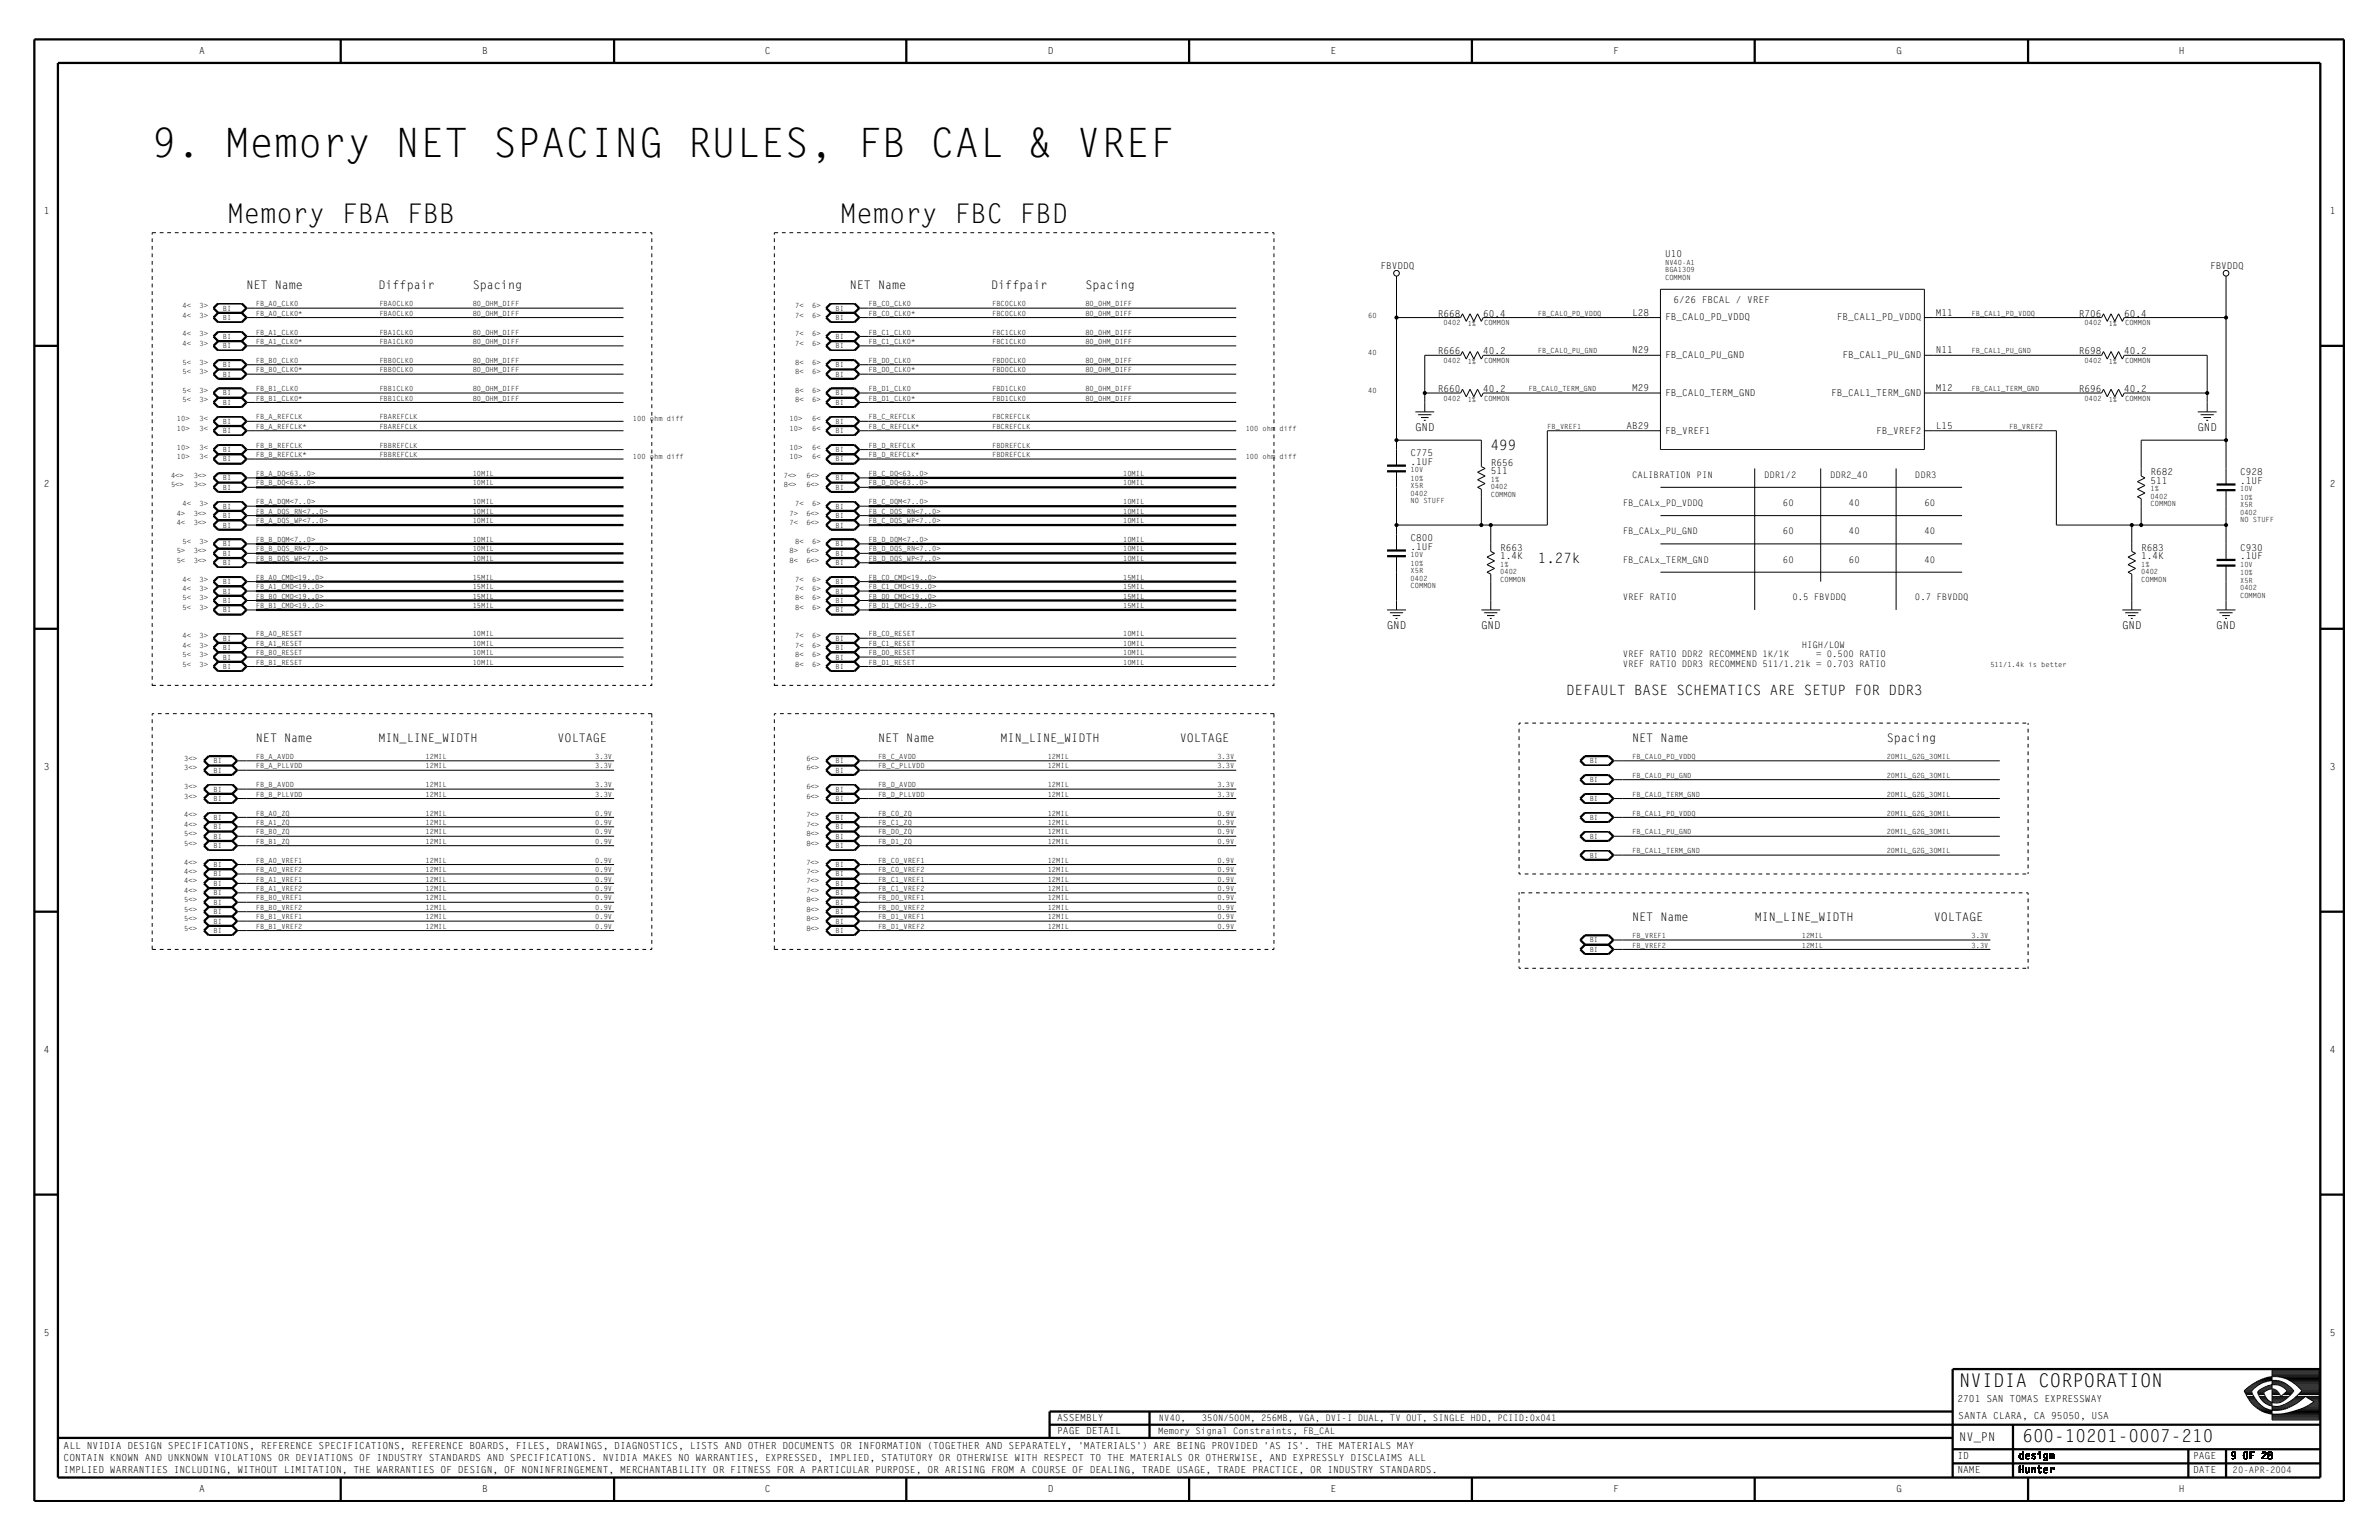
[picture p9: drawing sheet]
<svg xmlns="http://www.w3.org/2000/svg" width="432mm" height="279mm" viewBox="0 0 432 279" stroke-linecap="round" stroke-linejoin="round" font-family="sans-serif">
<defs><g id="words">
<text font-size="7.4" x="27.6" y="28.5">9. Memory NET SPACING RULES, FB CAL &amp; VREF</text>
<g font-size="4.9">
<text x="41.3" y="40.5">Memory FBA FBB</text>
<text x="152.5" y="40.5">Memory FBC FBD</text>
</g>
<text font-size="3.4" x="355.6" y="251.6">NVIDIA CORPORATION</text>
<text font-size="3.2" x="367.1" y="261.6">600-10201-0007-210</text>
<g font-size="2.6">
<text x="270.6" y="81.6">499</text>
<text x="279.1" y="102.1">1.27k</text>
<text x="284.3" y="126.1">DEFAULT BASE SCHEMATICS ARE SETUP FOR DDR3</text>
</g>
<text font-size="2.2" x="355.6" y="261.4">NV_PN</text>
<g font-size="2.1">
<text x="44.7" y="52.5">NET Name</text>
<text x="68.7" y="52.5">Diffpair</text>
<text x="85.8" y="52.5">Spacing</text>
<text x="154.2" y="52.5">NET Name</text>
<text x="179.9" y="52.5">Diffpair</text>
<text x="197" y="52.5">Spacing</text>
<text x="46.4" y="134.6">NET Name</text>
<text x="68.7" y="134.6">MIN_LINE_WIDTH</text>
<text x="101.2" y="134.6">VOLTAGE</text>
<text x="159.4" y="134.6">NET Name</text>
<text x="181.6" y="134.6">MIN_LINE_WIDTH</text>
<text x="214.1" y="134.6">VOLTAGE</text>
<text x="296.2" y="134.6">NET Name</text>
<text x="342.4" y="134.6">Spacing</text>
<text x="296.2" y="167.1">NET Name</text>
<text x="318.5" y="167.1">MIN_LINE_WIDTH</text>
<text x="351" y="167.1">VOLTAGE</text>
</g>
<g font-size="2">
<text x="256.8" y="78.1">GND</text>
<text x="398.8" y="78.1">GND</text>
<text x="251.7" y="114.1">GND</text>
<text x="268.8" y="114.1">GND</text>
<text x="385.2" y="114.1">GND</text>
<text x="402.3" y="114.1">GND</text>
</g>
<g font-size="1.8">
<text x="36.2" y="9.7">A</text>
<text x="87.5" y="9.7">B</text>
<text x="138.8" y="9.7">C</text>
<text x="190.2" y="9.7">D</text>
<text x="241.5" y="9.7">E</text>
<text x="292.8" y="9.7">F</text>
<text x="344.2" y="9.7">G</text>
<text x="395.5" y="9.7">H</text>
<text x="7.9" y="38.8">1</text>
<text x="422.9" y="38.8">1</text>
<text x="7.9" y="88.4">2</text>
<text x="422.9" y="88.4">2</text>
<text x="7.9" y="139.7">3</text>
<text x="422.9" y="139.7">3</text>
<text x="7.9" y="191.1">4</text>
<text x="422.9" y="191.1">4</text>
<text x="7.9" y="242.4">5</text>
<text x="422.9" y="242.4">5</text>
<text x="191.9" y="257.8">ASSEMBLY</text>
<text x="355.3" y="254.4">2701 SAN TOMAS EXPRESSWAY</text>
<text x="355.4" y="257.5">SANTA CLARA, CA 95050, USA</text>
<text x="11.5" y="262.9">ALL NVIDIA DESIGN SPECIFICATIONS, REFERENCE SPECIFICATIONS, REFERENCE BOARDS, FILES, DRAWINGS, DIAGNOSTICS, LISTS AND OTHER DOCUMENTS OR INFORMATION (TOGETHER AND SEPARATELY, 'MATERIALS') ARE BEING PROVIDED 'AS IS'. THE MATERIALS MAY</text>
<text x="191.9" y="260.2">PAGE DETAIL</text>
<text x="11.5" y="265">CONTAIN KNOWN AND UNKNOWN VIOLATIONS OR DEVIATIONS OF INDUSTRY STANDARDS AND SPECIFICATIONS. NVIDIA MAKES NO WARRANTIES, EXPRESSED, IMPLIED, STATUTORY OR OTHERWISE WITH RESPECT TO THE MATERIALS OR OTHERWISE, AND EXPRESSLY DISCLAIMS ALL</text>
<text x="11.5" y="267.2">IMPLIED WARRANTIES INCLUDING, WITHOUT LIMITATION, THE WARRANTIES OF DESIGN, OF NONINFRINGEMENT, MERCHANTABILITY OR FITNESS FOR A PARTICULAR PURPOSE, OR ARISING FROM A COURSE OF DEALING, TRADE USAGE, TRADE PRACTICE, OR INDUSTRY STANDARDS.</text>
<text x="355.3" y="264.6">ID</text>
<text x="355.3" y="267.2">NAME</text>
<text x="366.4" y="267.2">Hunter</text>
<text x="366.4" y="264.6">design</text>
<text x="398" y="264.6">PAGE</text>
<text x="398" y="267.2">DATE</text>
<text x="404.9" y="264.6">9 OF 28</text>
<text x="36.2" y="270.6">A</text>
<text x="87.5" y="270.6">B</text>
<text x="138.8" y="270.6">C</text>
<text x="190.2" y="270.6">D</text>
<text x="241.5" y="270.6">E</text>
<text x="292.8" y="270.6">F</text>
<text x="344.2" y="270.6">G</text>
<text x="395.5" y="270.6">H</text>
</g>
<g font-size="1.7">
<text x="302.2" y="46.7">U10</text>
<text x="250.6" y="48.9">FBVDDQ</text>
<text x="401.1" y="48.9">FBVDDQ</text>
<text x="261" y="57.4">R668</text>
<text x="269.2" y="57.4">60.4</text>
<text x="296.2" y="57.3">L28</text>
<text x="302.2" y="58.1">FB_CAL0_PD_VDDQ</text>
<text x="303.8" y="55.1">6/26 FBCAL / VREF</text>
<text x="333.4" y="58.1">FB_CAL1_PD_VDDQ</text>
<text x="351.3" y="57.3">M11</text>
<text x="377.3" y="57.4">R706</text>
<text x="385.6" y="57.4">60.4</text>
<text x="261" y="64.3">R666</text>
<text x="269.2" y="64.3">40.2</text>
<text x="296.2" y="64.1">N29</text>
<text x="302.2" y="65">FB_CAL0_PU_GND</text>
<text x="334.4" y="65">FB_CAL1_PU_GND</text>
<text x="351.3" y="64.1">N11</text>
<text x="377.3" y="64.3">R698</text>
<text x="385.6" y="64.3">40.2</text>
<text x="261" y="71.1">R660</text>
<text x="269.2" y="71.1">40.2</text>
<text x="296.2" y="71">M29</text>
<text x="302.2" y="71.8">FB_CAL0_TERM_GND</text>
<text x="332.3" y="71.8">FB_CAL1_TERM_GND</text>
<text x="351.3" y="71">M12</text>
<text x="377.3" y="71.1">R696</text>
<text x="385.6" y="71.1">40.2</text>
<text x="295.2" y="77.8">AB29</text>
<text x="351.3" y="77.8">L15</text>
<text x="256" y="82.8">C775</text>
<text x="302.2" y="78.7">FB_VREF1</text>
<text x="340.6" y="78.7">FB_VREF2</text>
<text x="256" y="84.3">.1UF</text>
<text x="270.6" y="86">511</text>
<text x="270.6" y="84.5">R656</text>
<text x="390.3" y="86.2">R682</text>
<text x="390.3" y="87.7">511</text>
<text x="406.6" y="87.7">.1UF</text>
<text x="406.6" y="86.2">C928</text>
<text x="256" y="98.2">C800</text>
<text x="256" y="99.7">.1UF</text>
<text x="272.3" y="101.4">1.4K</text>
<text x="272.3" y="99.9">R663</text>
<text x="388.6" y="99.9">R683</text>
<text x="388.6" y="101.4">1.4K</text>
<text x="406.6" y="99.9">C930</text>
<text x="406.6" y="101.4">.1UF</text>
</g>
<g font-size="1.6">
<text x="296.2" y="86.7">CALIBRATION PIN</text>
<text x="320.2" y="86.7">DDR1/2</text>
<text x="332.2" y="86.7">DDR2_40</text>
<text x="347.6" y="86.7">DDR3</text>
<text x="294.5" y="91.8">FB_CALx_PD_VDDQ</text>
<text x="323.6" y="91.8">60</text>
<text x="335.6" y="91.8">40</text>
<text x="349.3" y="91.8">60</text>
<text x="294.5" y="97">FB_CALx_PU_GND</text>
<text x="323.6" y="97">60</text>
<text x="335.6" y="97">40</text>
<text x="349.3" y="97">40</text>
<text x="294.5" y="102.1">FB_CALx_TERM_GND</text>
<text x="323.6" y="102.1">60</text>
<text x="335.6" y="102.1">60</text>
<text x="349.3" y="102.1">40</text>
<text x="294.5" y="108.9">VREF RATIO</text>
<text x="325.3" y="108.9">0.5 FBVDDQ</text>
<text x="347.6" y="108.9">0.7 FBVDDQ</text>
<text x="294.5" y="119.2">VREF RATIO DDR2 RECOMMEND 1K/1K</text>
<text x="327" y="117.5">HIGH/LOW</text>
<text x="329.6" y="119.2">= 0.500 RATIO</text>
<text x="294.5" y="120.9">VREF RATIO DDR3 RECOMMEND 511/1.21k = 0.703 RATIO</text>
<text x="210.4" y="257.8">NV40,</text>
<text x="218.2" y="257.8">350N/500M, 256MB, VGA, DVI-I DUAL, TV OUT, SINGLE HDD, PCIID:0x041</text>
<text x="210.2" y="260.2">Memory Signal Constraints, FB_CAL</text>
<text x="405.2" y="267.2">20-APR-2004</text>
</g>
<g font-size="1.3">
<text x="302.2" y="50.8">COMMON</text>
<text x="302.2" y="48">NV40-A1</text>
<text x="302.2" y="49.4">BGA1309</text>
<text x="33.1" y="55.9">4&lt;</text>
<text x="33.1" y="57.6">4&lt;</text>
<text x="36.2" y="55.9">3&gt;</text>
<text x="36.2" y="57.6">3&gt;</text>
<text x="40.5" y="56.4">BI</text>
<text x="40.5" y="58.1">BI</text>
<text x="46.4" y="55.6">FB_A0_CLK0</text>
<text x="46.4" y="57.3">FB_A0_CLK0*</text>
<text x="68.9" y="55.6">FBA0CLK0</text>
<text x="68.9" y="57.3">FBA0CLK0</text>
<text x="85.8" y="55.6">80_OHM_DIFF</text>
<text x="85.8" y="57.3">80_OHM_DIFF</text>
<text x="144.3" y="55.9">7&lt;</text>
<text x="144.3" y="57.6">7&lt;</text>
<text x="147.4" y="55.9">6&gt;</text>
<text x="147.4" y="57.6">6&gt;</text>
<text x="151.7" y="56.4">BI</text>
<text x="151.7" y="58.1">BI</text>
<text x="157.7" y="55.6">FB_C0_CLK0</text>
<text x="157.7" y="57.3">FB_C0_CLK0*</text>
<text x="180.1" y="55.6">FBC0CLK0</text>
<text x="180.1" y="57.3">FBC0CLK0</text>
<text x="197" y="57.3">80_OHM_DIFF</text>
<text x="197" y="55.6">80_OHM_DIFF</text>
<text x="248.3" y="57.6">60</text>
<text x="262" y="59">0402</text>
<text x="266.4" y="59.2">1%</text>
<text x="269.4" y="59">COMMON</text>
<text x="279.1" y="57.3">FB_CAL0_PD_VDDQ</text>
<text x="357.8" y="57.3">FB_CAL1_PD_VDDQ</text>
<text x="378.4" y="59">0402</text>
<text x="382.7" y="59.2">1%</text>
<text x="385.7" y="59">COMMON</text>
<text x="33.1" y="61">4&lt;</text>
<text x="33.1" y="62.8">4&lt;</text>
<text x="36.2" y="61">3&gt;</text>
<text x="36.2" y="62.8">3&gt;</text>
<text x="40.5" y="63.2">BI</text>
<text x="40.5" y="61.5">BI</text>
<text x="46.4" y="65.8">FB_B0_CLK0</text>
<text x="46.4" y="60.7">FB_A1_CLK0</text>
<text x="46.4" y="62.4">FB_A1_CLK0*</text>
<text x="68.9" y="65.8">FBB0CLK0</text>
<text x="68.9" y="60.7">FBA1CLK0</text>
<text x="68.9" y="62.4">FBA1CLK0</text>
<text x="85.8" y="60.7">80_OHM_DIFF</text>
<text x="85.8" y="62.4">80_OHM_DIFF</text>
<text x="85.8" y="65.8">80_OHM_DIFF</text>
<text x="144.3" y="61">7&lt;</text>
<text x="144.3" y="62.8">7&lt;</text>
<text x="147.4" y="61">6&gt;</text>
<text x="147.4" y="62.8">6&gt;</text>
<text x="151.7" y="61.5">BI</text>
<text x="151.7" y="63.2">BI</text>
<text x="157.7" y="60.7">FB_C1_CLK0</text>
<text x="157.7" y="62.4">FB_C1_CLK0*</text>
<text x="157.7" y="65.8">FB_D0_CLK0</text>
<text x="180.1" y="60.7">FBC1CLK0</text>
<text x="180.1" y="65.8">FBD0CLK0</text>
<text x="180.1" y="62.4">FBC1CLK0</text>
<text x="197" y="65.8">80_OHM_DIFF</text>
<text x="197" y="62.4">80_OHM_DIFF</text>
<text x="197" y="60.7">80_OHM_DIFF</text>
<text x="248.3" y="64.5">40</text>
<text x="262" y="65.8">0402</text>
<text x="269.4" y="65.8">COMMON</text>
<text x="279.1" y="64.1">FB_CAL0_PU_GND</text>
<text x="357.8" y="64.1">FB_CAL1_PU_GND</text>
<text x="378.4" y="65.8">0402</text>
<text x="385.7" y="65.8">COMMON</text>
<text x="33.1" y="66.2">5&lt;</text>
<text x="33.1" y="67.9">5&lt;</text>
<text x="33.1" y="71.3">5&lt;</text>
<text x="36.2" y="66.2">3&gt;</text>
<text x="36.2" y="67.9">3&gt;</text>
<text x="36.2" y="71.3">3&gt;</text>
<text x="40.5" y="66.6">BI</text>
<text x="40.5" y="71.8">BI</text>
<text x="40.5" y="68.3">BI</text>
<text x="46.4" y="67.5">FB_B0_CLK0*</text>
<text x="46.4" y="71">FB_B1_CLK0</text>
<text x="68.9" y="71">FBB1CLK0</text>
<text x="68.9" y="67.5">FBB0CLK0</text>
<text x="85.8" y="67.5">80_OHM_DIFF</text>
<text x="85.8" y="71">80_OHM_DIFF</text>
<text x="144.3" y="66.2">8&lt;</text>
<text x="144.3" y="67.9">8&lt;</text>
<text x="144.3" y="71.3">8&lt;</text>
<text x="147.4" y="66.2">6&gt;</text>
<text x="147.4" y="67.9">6&gt;</text>
<text x="147.4" y="71.3">6&gt;</text>
<text x="151.7" y="66.6">BI</text>
<text x="151.7" y="68.3">BI</text>
<text x="151.7" y="71.8">BI</text>
<text x="157.7" y="67.5">FB_D0_CLK0*</text>
<text x="157.7" y="71">FB_D1_CLK0</text>
<text x="180.1" y="67.5">FBD0CLK0</text>
<text x="180.1" y="71">FBD1CLK0</text>
<text x="197" y="71">80_OHM_DIFF</text>
<text x="197" y="67.5">80_OHM_DIFF</text>
<text x="248.3" y="71.3">40</text>
<text x="266.4" y="66.1">1%</text>
<text x="277.4" y="71">FB_CAL0_TERM_GND</text>
<text x="357.8" y="71">FB_CAL1_TERM_GND</text>
<text x="382.7" y="66.1">1%</text>
<text x="32.1" y="76.4">10&gt;</text>
<text x="33.1" y="73">5&lt;</text>
<text x="36.2" y="73">3&gt;</text>
<text x="36.2" y="76.4">3&lt;</text>
<text x="40.5" y="73.5">BI</text>
<text x="40.5" y="76.9">BI</text>
<text x="46.4" y="72.7">FB_B1_CLK0*</text>
<text x="46.4" y="76.1">FB_A_REFCLK</text>
<text x="46.4" y="77.8">FB_A_REFCLK*</text>
<text x="68.9" y="72.7">FBB1CLK0</text>
<text x="68.9" y="77.8">FBAREFCLK</text>
<text x="68.9" y="76.1">FBAREFCLK</text>
<text x="85.8" y="72.7">80_OHM_DIFF</text>
<text x="114.9" y="76.4">100 ohm diff</text>
<text x="143.3" y="76.4">10&gt;</text>
<text x="144.3" y="73">8&lt;</text>
<text x="147.4" y="73">6&gt;</text>
<text x="147.4" y="76.4">6&lt;</text>
<text x="151.7" y="73.5">BI</text>
<text x="151.7" y="76.9">BI</text>
<text x="157.7" y="77.8">FB_C_REFCLK*</text>
<text x="157.7" y="72.7">FB_D1_CLK0*</text>
<text x="157.7" y="76.1">FB_C_REFCLK</text>
<text x="180.1" y="72.7">FBD1CLK0</text>
<text x="180.1" y="76.1">FBCREFCLK</text>
<text x="180.1" y="77.8">FBCREFCLK</text>
<text x="197" y="72.7">80_OHM_DIFF</text>
<text x="262" y="72.7">0402</text>
<text x="266.4" y="72.9">1%</text>
<text x="269.4" y="72.7">COMMON</text>
<text x="280.8" y="77.8">FB_VREF1</text>
<text x="364.7" y="77.8">FB_VREF2</text>
<text x="378.4" y="72.7">0402</text>
<text x="382.7" y="72.9">1%</text>
<text x="385.7" y="72.7">COMMON</text>
<text x="32.1" y="83.3">10&gt;</text>
<text x="32.1" y="78.1">10&gt;</text>
<text x="32.1" y="81.6">10&gt;</text>
<text x="36.2" y="83.3">3&lt;</text>
<text x="36.2" y="78.1">3&lt;</text>
<text x="36.2" y="81.6">3&lt;</text>
<text x="40.5" y="78.6">BI</text>
<text x="40.5" y="82">BI</text>
<text x="40.5" y="83.7">BI</text>
<text x="46.4" y="82.9">FB_B_REFCLK*</text>
<text x="46.4" y="81.2">FB_B_REFCLK</text>
<text x="68.9" y="82.9">FBBREFCLK</text>
<text x="68.9" y="81.2">FBBREFCLK</text>
<text x="114.9" y="83.3">100 ohm diff</text>
<text x="143.3" y="78.1">10&gt;</text>
<text x="143.3" y="83.3">10&gt;</text>
<text x="143.3" y="81.6">10&gt;</text>
<text x="147.4" y="78.1">6&lt;</text>
<text x="147.4" y="83.3">6&lt;</text>
<text x="147.4" y="81.6">6&lt;</text>
<text x="151.7" y="78.6">BI</text>
<text x="151.7" y="82">BI</text>
<text x="151.7" y="83.7">BI</text>
<text x="157.7" y="82.9">FB_D_REFCLK*</text>
<text x="157.7" y="81.2">FB_D_REFCLK</text>
<text x="180.1" y="81.2">FBDREFCLK</text>
<text x="180.1" y="82.9">FBDREFCLK</text>
<text x="226.1" y="78.1">100 ohm diff</text>
<text x="226.1" y="83.3">100 ohm diff</text>
<text x="31" y="88.4">5&lt;&gt;</text>
<text x="31" y="86.7">4&lt;&gt;</text>
<text x="35.2" y="88.4">3&lt;&gt;</text>
<text x="35.2" y="86.7">3&lt;&gt;</text>
<text x="40.5" y="87.1">BI</text>
<text x="40.5" y="88.9">BI</text>
<text x="46.4" y="88.1">FB_B_DQ&lt;63..0&gt;</text>
<text x="46.4" y="86.4">FB_A_DQ&lt;63..0&gt;</text>
<text x="85.8" y="88.1">10MIL</text>
<text x="85.8" y="86.4">10MIL</text>
<text x="142.3" y="86.7">7&lt;&gt;</text>
<text x="142.3" y="88.4">8&lt;&gt;</text>
<text x="146.4" y="86.7">6&lt;&gt;</text>
<text x="146.4" y="88.4">6&lt;&gt;</text>
<text x="151.7" y="87.1">BI</text>
<text x="151.7" y="88.9">BI</text>
<text x="157.7" y="86.4">FB_C_DQ&lt;63..0&gt;</text>
<text x="157.7" y="88.1">FB_D_DQ&lt;63..0&gt;</text>
<text x="203.9" y="86.4">10MIL</text>
<text x="203.9" y="88.1">10MIL</text>
<text x="256" y="85.7">10V</text>
<text x="256" y="87.2">10%</text>
<text x="256" y="88.6">X5R</text>
<text x="256" y="90">0402</text>
<text x="270.6" y="87.4">1%</text>
<text x="270.6" y="88.8">0402</text>
<text x="390.3" y="89.1">1%</text>
<text x="406.6" y="89.1">10V</text>
<text x="32.1" y="95.3">4&lt;</text>
<text x="32.1" y="93.5">4&gt;</text>
<text x="33.1" y="91.8">4&lt;</text>
<text x="35.2" y="95.3">3&lt;&gt;</text>
<text x="35.2" y="93.5">3&lt;&gt;</text>
<text x="36.2" y="91.8">3&gt;</text>
<text x="40.5" y="92.3">BI</text>
<text x="40.5" y="94">BI</text>
<text x="40.5" y="95.7">BI</text>
<text x="46.4" y="91.5">FB_A_DQM&lt;7..0&gt;</text>
<text x="46.4" y="93.2">FB_A_DQS_RN&lt;7..0&gt;</text>
<text x="46.4" y="94.9">FB_A_DQS_WP&lt;7..0&gt;</text>
<text x="85.8" y="91.5">10MIL</text>
<text x="85.8" y="93.2">10MIL</text>
<text x="85.8" y="94.9">10MIL</text>
<text x="143.3" y="93.5">7&gt;</text>
<text x="143.3" y="95.3">7&lt;</text>
<text x="144.3" y="91.8">7&lt;</text>
<text x="146.4" y="93.5">6&lt;&gt;</text>
<text x="146.4" y="95.3">6&lt;&gt;</text>
<text x="147.4" y="91.8">6&gt;</text>
<text x="151.7" y="92.3">BI</text>
<text x="151.7" y="94">BI</text>
<text x="151.7" y="95.7">BI</text>
<text x="157.7" y="91.5">FB_C_DQM&lt;7..0&gt;</text>
<text x="157.7" y="93.2">FB_C_DQS_RN&lt;7..0&gt;</text>
<text x="157.7" y="94.9">FB_C_DQS_WP&lt;7..0&gt;</text>
<text x="203.9" y="91.5">10MIL</text>
<text x="203.9" y="93.2">10MIL</text>
<text x="203.9" y="94.9">10MIL</text>
<text x="256" y="91.3">NO STUFF</text>
<text x="270.6" y="90.1">COMMON</text>
<text x="390.3" y="91.8">COMMON</text>
<text x="390.3" y="90.5">0402</text>
<text x="406.6" y="92">X5R</text>
<text x="406.6" y="90.6">10%</text>
<text x="406.6" y="93.4">0402</text>
<text x="406.6" y="94.7">NO STUFF</text>
<text x="32.1" y="100.4">5&gt;</text>
<text x="33.1" y="98.7">5&lt;</text>
<text x="35.2" y="100.4">3&lt;&gt;</text>
<text x="36.2" y="98.7">3&gt;</text>
<text x="40.5" y="99.1">BI</text>
<text x="40.5" y="100.8">BI</text>
<text x="46.4" y="101.8">FB_B_DQS_WP&lt;7..0&gt;</text>
<text x="46.4" y="100">FB_B_DQS_RN&lt;7..0&gt;</text>
<text x="46.4" y="98.3">FB_B_DQM&lt;7..0&gt;</text>
<text x="85.8" y="101.8">10MIL</text>
<text x="85.8" y="98.3">10MIL</text>
<text x="85.8" y="100">10MIL</text>
<text x="143.3" y="100.4">8&gt;</text>
<text x="144.3" y="98.7">8&lt;</text>
<text x="146.4" y="100.4">6&lt;&gt;</text>
<text x="147.4" y="98.7">6&gt;</text>
<text x="151.7" y="100.8">BI</text>
<text x="151.7" y="99.1">BI</text>
<text x="157.7" y="101.8">FB_D_DQS_WP&lt;7..0&gt;</text>
<text x="157.7" y="100">FB_D_DQS_RN&lt;7..0&gt;</text>
<text x="157.7" y="98.3">FB_D_DQM&lt;7..0&gt;</text>
<text x="203.9" y="98.3">10MIL</text>
<text x="203.9" y="101.8">10MIL</text>
<text x="203.9" y="100">10MIL</text>
<text x="256" y="101.1">10V</text>
<text x="32.1" y="102.1">5&lt;</text>
<text x="33.1" y="107.2">4&lt;</text>
<text x="33.1" y="105.5">4&lt;</text>
<text x="35.2" y="102.1">3&lt;&gt;</text>
<text x="36.2" y="107.2">3&gt;</text>
<text x="36.2" y="105.5">3&gt;</text>
<text x="40.5" y="102.5">BI</text>
<text x="40.5" y="106">BI</text>
<text x="40.5" y="107.7">BI</text>
<text x="46.4" y="106.9">FB_A1_CMD&lt;19..0&gt;</text>
<text x="46.4" y="105.2">FB_A0_CMD&lt;19..0&gt;</text>
<text x="85.8" y="105.2">15MIL</text>
<text x="85.8" y="106.9">15MIL</text>
<text x="143.3" y="102.1">8&lt;</text>
<text x="144.3" y="107.2">7&lt;</text>
<text x="144.3" y="105.5">7&lt;</text>
<text x="146.4" y="102.1">6&lt;&gt;</text>
<text x="147.4" y="107.2">6&gt;</text>
<text x="147.4" y="105.5">6&gt;</text>
<text x="151.7" y="107.7">BI</text>
<text x="151.7" y="106">BI</text>
<text x="151.7" y="102.5">BI</text>
<text x="157.7" y="106.9">FB_C1_CMD&lt;19..0&gt;</text>
<text x="157.7" y="105.2">FB_C0_CMD&lt;19..0&gt;</text>
<text x="203.9" y="105.2">15MIL</text>
<text x="203.9" y="106.9">15MIL</text>
<text x="256" y="104">X5R</text>
<text x="256" y="102.6">10%</text>
<text x="256" y="105.4">0402</text>
<text x="256" y="106.7">COMMON</text>
<text x="272.3" y="102.8">1%</text>
<text x="272.3" y="104.2">0402</text>
<text x="272.3" y="105.5">COMMON</text>
<text x="388.6" y="105.5">COMMON</text>
<text x="388.6" y="104.2">0402</text>
<text x="388.6" y="102.8">1%</text>
<text x="406.6" y="104.3">10%</text>
<text x="406.6" y="105.7">X5R</text>
<text x="406.6" y="102.8">10V</text>
<text x="406.6" y="107.1">0402</text>
<text x="33.1" y="108.9">5&lt;</text>
<text x="33.1" y="110.7">5&lt;</text>
<text x="36.2" y="108.9">3&gt;</text>
<text x="36.2" y="110.7">3&gt;</text>
<text x="40.5" y="109.4">BI</text>
<text x="40.5" y="111.1">BI</text>
<text x="46.4" y="108.6">FB_B0_CMD&lt;19..0&gt;</text>
<text x="46.4" y="110.3">FB_B1_CMD&lt;19..0&gt;</text>
<text x="85.8" y="110.3">15MIL</text>
<text x="85.8" y="108.6">15MIL</text>
<text x="144.3" y="108.9">8&lt;</text>
<text x="144.3" y="110.7">8&lt;</text>
<text x="147.4" y="108.9">6&gt;</text>
<text x="147.4" y="110.7">6&gt;</text>
<text x="151.7" y="109.4">BI</text>
<text x="151.7" y="111.1">BI</text>
<text x="157.7" y="108.6">FB_D0_CMD&lt;19..0&gt;</text>
<text x="157.7" y="110.3">FB_D1_CMD&lt;19..0&gt;</text>
<text x="203.9" y="108.6">15MIL</text>
<text x="203.9" y="110.3">15MIL</text>
<text x="406.6" y="108.4">COMMON</text>
<text x="33.1" y="115.8">4&lt;</text>
<text x="33.1" y="119.2">5&lt;</text>
<text x="33.1" y="117.5">4&lt;</text>
<text x="36.2" y="115.8">3&gt;</text>
<text x="36.2" y="117.5">3&gt;</text>
<text x="36.2" y="119.2">3&gt;</text>
<text x="40.5" y="117.9">BI</text>
<text x="40.5" y="116.2">BI</text>
<text x="40.5" y="119.7">BI</text>
<text x="46.4" y="118.9">FB_B0_RESET</text>
<text x="46.4" y="117.2">FB_A1_RESET</text>
<text x="46.4" y="115.4">FB_A0_RESET</text>
<text x="85.8" y="117.2">10MIL</text>
<text x="85.8" y="115.4">10MIL</text>
<text x="85.8" y="118.9">10MIL</text>
<text x="144.3" y="115.8">7&lt;</text>
<text x="144.3" y="119.2">8&lt;</text>
<text x="144.3" y="117.5">7&lt;</text>
<text x="147.4" y="115.8">6&gt;</text>
<text x="147.4" y="119.2">6&gt;</text>
<text x="147.4" y="117.5">6&gt;</text>
<text x="151.7" y="116.2">BI</text>
<text x="151.7" y="117.9">BI</text>
<text x="151.7" y="119.7">BI</text>
<text x="157.7" y="115.4">FB_C0_RESET</text>
<text x="157.7" y="118.9">FB_D0_RESET</text>
<text x="157.7" y="117.2">FB_C1_RESET</text>
<text x="203.9" y="115.4">10MIL</text>
<text x="203.9" y="117.2">10MIL</text>
<text x="203.9" y="118.9">10MIL</text>
<text x="33.1" y="120.9">5&lt;</text>
<text x="36.2" y="120.9">3&gt;</text>
<text x="40.5" y="121.4">BI</text>
<text x="46.4" y="120.6">FB_B1_RESET</text>
<text x="85.8" y="120.6">10MIL</text>
<text x="144.3" y="120.9">8&lt;</text>
<text x="147.4" y="120.9">6&gt;</text>
<text x="151.7" y="121.4">BI</text>
<text x="157.7" y="120.6">FB_D1_RESET</text>
<text x="203.9" y="120.6">10MIL</text>
<text x="361.3" y="120.9">511/1.4k is better</text>
<text x="46.4" y="137.7">FB_A_AVDD</text>
<text x="77.2" y="137.7">12MIL</text>
<text x="108" y="137.7">3.3V</text>
<text x="159.4" y="137.7">FB_C_AVDD</text>
<text x="190.2" y="137.7">12MIL</text>
<text x="221" y="137.7">3.3V</text>
<text x="296.2" y="137.7">FB_CAL0_PD_VDDQ</text>
<text x="342.4" y="137.7">20MIL_G2G_30MIL</text>
<text x="33.4" y="139.7">3&lt;&gt;</text>
<text x="33.4" y="143.2">3&lt;&gt;</text>
<text x="33.4" y="138">3&lt;&gt;</text>
<text x="38.7" y="138.5">BI</text>
<text x="38.7" y="140.2">BI</text>
<text x="38.7" y="143.6">BI</text>
<text x="46.4" y="139.4">FB_A_PLLVDD</text>
<text x="46.4" y="142.8">FB_B_AVDD</text>
<text x="77.2" y="139.4">12MIL</text>
<text x="77.2" y="142.8">12MIL</text>
<text x="108" y="139.4">3.3V</text>
<text x="108" y="142.8">3.3V</text>
<text x="146.4" y="138">6&lt;&gt;</text>
<text x="146.4" y="143.2">6&lt;&gt;</text>
<text x="146.4" y="139.7">6&lt;&gt;</text>
<text x="151.7" y="143.6">BI</text>
<text x="151.7" y="138.5">BI</text>
<text x="151.7" y="140.2">BI</text>
<text x="159.4" y="142.8">FB_D_AVDD</text>
<text x="159.4" y="139.4">FB_C_PLLVDD</text>
<text x="190.2" y="139.4">12MIL</text>
<text x="190.2" y="142.8">12MIL</text>
<text x="221" y="142.8">3.3V</text>
<text x="221" y="139.4">3.3V</text>
<text x="288.5" y="138.5">BI</text>
<text x="288.5" y="141.9">BI</text>
<text x="296.2" y="141.1">FB_CAL0_PU_GND</text>
<text x="342.4" y="141.1">20MIL_G2G_30MIL</text>
<text x="33.4" y="148.3">4&lt;&gt;</text>
<text x="33.4" y="144.9">3&lt;&gt;</text>
<text x="38.7" y="145.3">BI</text>
<text x="38.7" y="148.7">BI</text>
<text x="46.4" y="148">FB_A0_ZQ</text>
<text x="46.4" y="149.7">FB_A1_ZQ</text>
<text x="46.4" y="144.5">FB_B_PLLVDD</text>
<text x="77.2" y="144.5">12MIL</text>
<text x="77.2" y="148">12MIL</text>
<text x="77.2" y="149.7">12MIL</text>
<text x="108" y="144.5">3.3V</text>
<text x="108" y="149.7">0.9V</text>
<text x="108" y="148">0.9V</text>
<text x="146.4" y="144.9">6&lt;&gt;</text>
<text x="146.4" y="148.3">7&lt;&gt;</text>
<text x="151.7" y="145.3">BI</text>
<text x="151.7" y="148.7">BI</text>
<text x="159.4" y="144.5">FB_D_PLLVDD</text>
<text x="159.4" y="149.7">FB_C1_ZQ</text>
<text x="159.4" y="148">FB_C0_ZQ</text>
<text x="190.2" y="144.5">12MIL</text>
<text x="190.2" y="148">12MIL</text>
<text x="190.2" y="149.7">12MIL</text>
<text x="221" y="144.5">3.3V</text>
<text x="221" y="148">0.9V</text>
<text x="221" y="149.7">0.9V</text>
<text x="288.5" y="145.3">BI</text>
<text x="288.5" y="148.7">BI</text>
<text x="296.2" y="148">FB_CAL1_PD_VDDQ</text>
<text x="296.2" y="144.5">FB_CAL0_TERM_GND</text>
<text x="342.4" y="148">20MIL_G2G_30MIL</text>
<text x="342.4" y="144.5">20MIL_G2G_30MIL</text>
<text x="33.4" y="153.4">5&lt;&gt;</text>
<text x="33.4" y="151.7">5&lt;&gt;</text>
<text x="33.4" y="150">4&lt;&gt;</text>
<text x="38.7" y="152.2">BI</text>
<text x="38.7" y="150.5">BI</text>
<text x="38.7" y="153.9">BI</text>
<text x="46.4" y="153.1">FB_B1_ZQ</text>
<text x="46.4" y="151.4">FB_B0_ZQ</text>
<text x="77.2" y="153.1">12MIL</text>
<text x="77.2" y="151.4">12MIL</text>
<text x="108" y="151.4">0.9V</text>
<text x="108" y="153.1">0.9V</text>
<text x="146.4" y="153.4">8&lt;&gt;</text>
<text x="146.4" y="151.7">8&lt;&gt;</text>
<text x="146.4" y="150">7&lt;&gt;</text>
<text x="151.7" y="152.2">BI</text>
<text x="151.7" y="150.5">BI</text>
<text x="151.7" y="153.9">BI</text>
<text x="159.4" y="153.1">FB_D1_ZQ</text>
<text x="159.4" y="151.4">FB_D0_ZQ</text>
<text x="190.2" y="153.1">12MIL</text>
<text x="190.2" y="151.4">12MIL</text>
<text x="221" y="153.1">0.9V</text>
<text x="221" y="151.4">0.9V</text>
<text x="288.5" y="155.6">BI</text>
<text x="288.5" y="152.2">BI</text>
<text x="296.2" y="154.8">FB_CAL1_TERM_GND</text>
<text x="296.2" y="151.4">FB_CAL1_PU_GND</text>
<text x="342.4" y="154.8">20MIL_G2G_30MIL</text>
<text x="342.4" y="151.4">20MIL_G2G_30MIL</text>
<text x="33.4" y="162">4&lt;&gt;</text>
<text x="33.4" y="156.9">4&lt;&gt;</text>
<text x="33.4" y="158.6">4&lt;&gt;</text>
<text x="33.4" y="160.3">4&lt;&gt;</text>
<text x="38.7" y="159">BI</text>
<text x="38.7" y="160.7">BI</text>
<text x="38.7" y="157.3">BI</text>
<text x="46.4" y="161.6">FB_A1_VREF2</text>
<text x="46.4" y="156.5">FB_A0_VREF1</text>
<text x="46.4" y="158.2">FB_A0_VREF2</text>
<text x="46.4" y="159.9">FB_A1_VREF1</text>
<text x="77.2" y="156.5">12MIL</text>
<text x="77.2" y="158.2">12MIL</text>
<text x="77.2" y="159.9">12MIL</text>
<text x="77.2" y="161.6">12MIL</text>
<text x="108" y="159.9">0.9V</text>
<text x="108" y="158.2">0.9V</text>
<text x="108" y="161.6">0.9V</text>
<text x="108" y="156.5">0.9V</text>
<text x="146.4" y="158.6">7&lt;&gt;</text>
<text x="146.4" y="162">7&lt;&gt;</text>
<text x="146.4" y="160.3">7&lt;&gt;</text>
<text x="146.4" y="156.9">7&lt;&gt;</text>
<text x="151.7" y="160.7">BI</text>
<text x="151.7" y="159">BI</text>
<text x="151.7" y="157.3">BI</text>
<text x="159.4" y="158.2">FB_C0_VREF2</text>
<text x="159.4" y="161.6">FB_C1_VREF2</text>
<text x="159.4" y="159.9">FB_C1_VREF1</text>
<text x="159.4" y="156.5">FB_C0_VREF1</text>
<text x="190.2" y="156.5">12MIL</text>
<text x="190.2" y="158.2">12MIL</text>
<text x="190.2" y="159.9">12MIL</text>
<text x="190.2" y="161.6">12MIL</text>
<text x="221" y="156.5">0.9V</text>
<text x="221" y="159.9">0.9V</text>
<text x="221" y="161.6">0.9V</text>
<text x="221" y="158.2">0.9V</text>
<text x="33.4" y="165.4">5&lt;&gt;</text>
<text x="33.4" y="167.1">5&lt;&gt;</text>
<text x="33.4" y="163.7">5&lt;&gt;</text>
<text x="38.7" y="162.4">BI</text>
<text x="38.7" y="167.6">BI</text>
<text x="38.7" y="165.9">BI</text>
<text x="38.7" y="164.1">BI</text>
<text x="46.4" y="163.4">FB_B0_VREF1</text>
<text x="46.4" y="165.1">FB_B0_VREF2</text>
<text x="46.4" y="166.8">FB_B1_VREF1</text>
<text x="77.2" y="163.4">12MIL</text>
<text x="77.2" y="165.1">12MIL</text>
<text x="77.2" y="166.8">12MIL</text>
<text x="108" y="163.4">0.9V</text>
<text x="108" y="165.1">0.9V</text>
<text x="108" y="166.8">0.9V</text>
<text x="146.4" y="163.7">8&lt;&gt;</text>
<text x="146.4" y="165.4">8&lt;&gt;</text>
<text x="146.4" y="167.1">8&lt;&gt;</text>
<text x="151.7" y="162.4">BI</text>
<text x="151.7" y="165.9">BI</text>
<text x="151.7" y="167.6">BI</text>
<text x="151.7" y="164.1">BI</text>
<text x="159.4" y="163.4">FB_D0_VREF1</text>
<text x="159.4" y="165.1">FB_D0_VREF2</text>
<text x="159.4" y="166.8">FB_D1_VREF1</text>
<text x="190.2" y="163.4">12MIL</text>
<text x="190.2" y="165.1">12MIL</text>
<text x="190.2" y="166.8">12MIL</text>
<text x="221" y="163.4">0.9V</text>
<text x="221" y="165.1">0.9V</text>
<text x="221" y="166.8">0.9V</text>
<text x="33.4" y="168.8">5&lt;&gt;</text>
<text x="38.7" y="169.3">BI</text>
<text x="46.4" y="168.5">FB_B1_VREF2</text>
<text x="77.2" y="168.5">12MIL</text>
<text x="108" y="168.5">0.9V</text>
<text x="146.4" y="168.8">8&lt;&gt;</text>
<text x="151.7" y="169.3">BI</text>
<text x="159.4" y="168.5">FB_D1_VREF2</text>
<text x="190.2" y="168.5">12MIL</text>
<text x="221" y="168.5">0.9V</text>
<text x="288.5" y="171">BI</text>
<text x="288.5" y="172.7">BI</text>
<text x="296.2" y="170.2">FB_VREF1</text>
<text x="296.2" y="171.9">FB_VREF2</text>
<text x="327" y="170.2">12MIL</text>
<text x="327" y="171.9">12MIL</text>
<text x="357.8" y="170.2">3.3V</text>
<text x="357.8" y="171.9">3.3V</text>
</g>
</g></defs>
<g fill="none" stroke="#000" stroke-width=".18">
<path d="M44.7 55.9h1.7zM44.7 57.6h1.7zM46.4 55.9h66.8zM46.4 57.6h66.8zM155.9 55.9h1.8zM155.9 57.6h1.8zM157.7 57.6h66.7zM157.7 55.9h66.7zM253.5 57.6h10.2zM253.5 50.8v6.8zM253.5 57.6v22.3zM253.5 50.1v.7z"/>
<path d="M263.7 57.6h1.4zM265.4 56.9l-.3 .7zM265.4 56.9l.7 1.4zM266.8 56.9l.7 1.4zM266.8 56.9l-.7 1.4zM268.2 56.9l.7 1.4zM268.2 56.9l-.7 1.4zM269.2 57.6h1.4zM269.2 57.6l-.3 .7zM270.6 57.6h29.1zM299.7 57.6h1.7zM301.4 52.5h47.9z"/>
<path d="M301.4 52.5v29.1zM349.3 57.6h1.7zM349.3 52.5v29.1zM351 57.6h29.1zM380.1 57.6h1.4zM381.8 56.9l-.3 .7zM381.8 56.9l.7 1.4zM383.2 56.9l.6 1.4zM383.2 56.9l-.7 1.4zM384.5 56.9l.7 1.4zM384.5 56.9l-.7 1.4zM385.6 57.6h1.3z"/>
<path d="M385.6 57.6l-.4 .7zM386.9 57.6h17.1zM404 50.1v.7zM404 50.8v6.8zM404 57.6v22.3zM44.7 62.8h1.7zM44.7 61h1.7zM44.7 66.2h1.7zM44.7 71.3h1.7zM44.7 73h1.7zM44.7 67.9h1.7zM44.7 78.1h1.7z"/>
<path d="M44.7 76.4h1.7zM46.4 61h66.8zM46.4 62.8h66.8zM46.4 66.2h66.8zM46.4 67.9h66.8zM46.4 71.3h66.8zM46.4 73h66.8zM46.4 78.1h66.8zM46.4 76.4h66.8zM155.9 61h1.8zM155.9 62.8h1.8zM155.9 66.2h1.8z"/>
<path d="M155.9 67.9h1.8zM155.9 71.3h1.8zM155.9 73h1.8zM155.9 78.1h1.8zM155.9 76.4h1.8zM157.7 62.8h66.7zM157.7 71.3h66.7zM157.7 66.2h66.7zM157.7 61h66.7zM157.7 78.1h66.7zM157.7 76.4h66.7zM157.7 73h66.7z"/>
<path d="M157.7 67.9h66.7zM253.5 79.9h15.4zM253.5 79.9v1.7zM256.9 74.7h3.4zM257.4 75.2h2.4zM257.9 75.8h1.4zM258.4 76.3h.4zM258.6 64.5h5.1zM258.6 71.3h5.1zM258.6 64.5v6.8zM258.6 71.3v1.7zM258.6 73v1.7z"/>
<path d="M263.7 64.5h1.4zM263.7 71.3h1.4zM265.4 63.8l-.3 .7zM265.4 63.8l.7 1.3zM265.4 70.6l-.3 .7zM265.4 70.6l.7 1.4zM266.8 63.8l.7 1.3zM266.8 63.8l-.7 1.3zM266.8 70.6l.7 1.4zM266.8 70.6l-.7 1.4zM268.2 63.8l.7 1.3zM268.2 63.8l-.7 1.3z"/>
<path d="M268.2 70.6l.7 1.4zM268.2 70.6l-.7 1.4zM268.9 79.9v3.4zM269.2 64.5h1.4zM269.2 64.5l-.3 .6zM269.2 71.3h1.4zM269.2 71.3l-.3 .7zM270.6 64.5h29.1zM270.6 71.3h29.1zM280.8 78.1h18.9zM280.8 78.1v17.2zM299.7 64.5h1.7z"/>
<path d="M299.7 71.3h1.7zM299.7 78.1h1.7zM349.3 64.5h1.7zM349.3 71.3h1.7zM349.3 78.1h1.7zM351 71.3h29.1zM351 64.5h29.1zM351 78.1h22.2zM373.2 78.1v17.2zM380.1 64.5h1.4zM380.1 71.3h1.4zM381.8 63.8l-.3 .7z"/>
<path d="M381.8 63.8l.7 1.3zM381.8 70.6l-.3 .7zM381.8 70.6l.7 1.4zM383.2 63.8l.6 1.3zM383.2 63.8l-.7 1.3zM383.2 70.6l.6 1.4zM383.2 70.6l-.7 1.4zM384.5 63.8l.7 1.3zM384.5 63.8l-.7 1.3zM384.5 70.6l.7 1.4zM384.5 70.6l-.7 1.4zM385.6 64.5h1.3z"/>
<path d="M385.6 64.5l-.4 .6zM385.6 71.3h1.3zM385.6 71.3l-.4 .7zM386.9 64.5h13.7zM386.9 71.3h13.7zM388.6 79.9h15.4zM388.6 79.9v5.1zM398.9 74.7h3.4zM399.4 75.2h2.4zM399.9 75.8h1.4zM400.4 76.3h.4zM400.6 64.5v6.8z"/>
<path d="M400.6 71.3v1.7zM400.6 73v1.7zM404 79.9v5.1zM44.7 81.6h1.7zM44.7 83.3h1.7zM44.7 86.7h1.7zM44.7 88.4h1.7zM44.7 91.8h1.7zM44.7 98.7h1.7zM44.7 93.5h1.7zM44.7 95.3h1.7zM46.4 81.6h66.8z"/>
<path d="M46.4 83.3h66.8zM155.9 81.6h1.8zM155.9 83.3h1.8zM155.9 86.7h1.8zM155.9 91.8h1.8zM155.9 88.4h1.8zM155.9 93.5h1.8zM155.9 95.3h1.8zM155.9 98.7h1.8zM157.7 83.3h66.7zM157.7 81.6h66.7zM253.5 88.4v6.9z"/>
<path d="M253.5 95.3h15.4zM253.5 95.3v1.7zM253.5 81.6v2.9zM253.5 85.5v2.9zM253.5 97v2.9zM268.2 88.4l.7 .4zM268.2 88.4l1.4-.7zM268.2 87l1.4 .7zM268.2 87l1.4-.6zM268.2 85.7l1.4 .7zM268.2 85.7l1.4-.7zM268.9 90.1v5.2z"/>
<path d="M268.9 95.3h1.7zM268.9 88.8v1.3zM268.9 84.7l.7 .3zM268.9 83.3v1.4zM270.6 95.3h10.2zM270.6 95.3v3.4zM270.6 98.7v1.3zM301.4 81.6h47.9zM301.4 88.4h54.7zM301.4 98.7h54.7zM301.4 93.5h54.7zM318.5 85v25.7z"/>
<path d="M330.5 85v20.5zM344.2 85v25.7zM373.2 95.3h13.7zM386.9 98.7v1.3zM386.9 95.3h1.7zM386.9 95.3v3.4zM388 90.1l.6 .4zM388 90.1l1.3-.7zM388 88.8l1.3 .6zM388 88.8l1.3-.7zM388 87.4l1.3 .7zM388 87.4l1.3-.7z"/>
<path d="M388.6 90.5v1.3zM388.6 86.4l.7 .3zM388.6 85v1.4zM388.6 91.8v3.5zM388.6 95.3h15.4zM404 85v2.9zM404 88.9v2.9zM404 98.7v2.9zM404 91.8v3.5zM404 95.3v3.4zM44.7 100.4h1.7zM44.7 102.1h1.7z"/>
<path d="M44.7 105.5h1.7zM44.7 108.9h1.7zM44.7 107.2h1.7zM44.7 110.7h1.7zM44.7 117.5h1.7zM44.7 115.8h1.7zM44.7 119.2h1.7zM46.4 115.8h66.8zM46.4 117.5h66.8zM46.4 119.2h66.8zM155.9 100.4h1.8zM155.9 107.2h1.8z"/>
<path d="M155.9 105.5h1.8zM155.9 108.9h1.8zM155.9 102.1h1.8zM155.9 115.8h1.8zM155.9 110.7h1.8zM155.9 117.5h1.8zM155.9 119.2h1.8zM157.7 115.8h66.7zM157.7 117.5h66.7zM157.7 119.2h66.7zM251.8 110.7h3.4zM252.3 111.2h2.4z"/>
<path d="M252.8 111.7h1.4zM253.3 112.2h.3zM253.5 103.8v5.1zM253.5 100.9v2.9zM253.5 108.9v1.8zM268.9 110.7h3.4zM269.4 111.2h2.4zM269.9 111.7h1.4zM269.9 103.8l.7 .4zM269.9 103.8l1.4-.7zM269.9 102.4l1.4 .7zM269.9 102.4l1.4-.6z"/>
<path d="M269.9 101.1l1.4 .7zM269.9 101.1l1.4-.7zM270.4 112.2h.4zM270.6 105.5v3.4zM270.6 108.9v1.8zM270.6 104.2v1.3zM270.6 100l.7 .4zM301.4 103.8h54.7zM385.2 110.7h3.4zM385.7 111.2h2.4zM386.2 103.8l.7 .4zM386.2 103.8l1.4-.7z"/>
<path d="M386.2 102.4l1.4 .7zM386.2 102.4l1.4-.6zM386.2 101.1l1.4 .7zM386.2 101.1l1.4-.7zM386.2 111.7h1.4zM386.8 112.2h.3zM386.9 104.2v1.3zM386.9 100l.7 .4zM386.9 108.9v1.8zM386.9 105.5v3.4zM402.3 110.7h3.4zM402.8 111.2h2.4z"/>
<path d="M403.4 111.7h1.3zM403.9 112.2h.3zM404 108.9v1.8zM404 102.6v2.9zM404 105.5v3.4zM43 138h1.7zM43 139.7h1.7zM44.7 120.9h1.7zM44.7 139.7h66.8zM44.7 138h66.8zM46.4 120.9h66.8zM155.9 120.9h1.8z"/>
<path d="M155.9 138h1.8zM155.9 139.7h1.8zM157.7 120.9h66.7zM157.7 139.7h66.7zM157.7 138h66.7zM292.8 138h1.7zM294.5 138h68.5zM43 143.2h1.7zM43 144.9h1.7zM43 151.7h1.7zM43 148.3h1.7zM43 150h1.7z"/>
<path d="M43 153.4h1.7zM43 158.6h1.7zM43 156.9h1.7zM44.7 143.2h66.8zM44.7 144.9h66.8zM44.7 148.3h66.8zM44.7 150h66.8zM44.7 151.7h66.8zM44.7 156.9h66.8zM44.7 158.6h66.8zM44.7 153.4h66.8zM155.9 143.2h1.8z"/>
<path d="M155.9 144.9h1.8zM155.9 151.7h1.8zM155.9 150h1.8zM155.9 148.3h1.8zM155.9 153.4h1.8zM155.9 158.6h1.8zM155.9 156.9h1.8zM157.7 150h66.7zM157.7 158.6h66.7zM157.7 156.9h66.7zM157.7 153.4h66.7zM157.7 151.7h66.7z"/>
<path d="M157.7 148.3h66.7zM157.7 144.9h66.7zM157.7 143.2h66.7zM292.8 141.5h1.7zM292.8 144.9h1.7zM292.8 155.1h1.7zM292.8 148.3h1.7zM292.8 151.7h1.7zM294.5 141.5h68.5zM294.5 148.3h68.5zM294.5 151.7h68.5zM294.5 155.1h68.5z"/>
<path d="M294.5 144.9h68.5zM43 162h1.7zM43 160.3h1.7zM43 167.1h1.7zM43 168.8h1.7zM43 165.4h1.7zM43 163.7h1.7zM44.7 160.3h66.8zM44.7 162h66.8zM44.7 168.8h66.8zM44.7 163.7h66.8zM44.7 167.1h66.8z"/>
<path d="M44.7 165.4h66.8zM155.9 162h1.8zM155.9 160.3h1.8zM155.9 165.4h1.8zM155.9 168.8h1.8zM155.9 167.1h1.8zM155.9 163.7h1.8zM157.7 168.8h66.7zM157.7 167.1h66.7zM157.7 165.4h66.7zM157.7 163.7h66.7zM157.7 162h66.7z"/>
<path d="M157.7 160.3h66.7zM292.8 170.5h1.7zM292.8 172.3h1.7zM294.5 172.3h66.8zM294.5 170.5h66.8zM407.3 252.3l.9-.7zM407.3 252.3l.4 .7zM407.4 252.3h1.3zM407.4 252.5h1.3zM407.5 252.7h1.2zM407.6 252.2h1.2zM407.6 252.8h1.2z"/>
<path d="M407.7 253l.2 .5zM407.7 253h1.2zM407.8 252h1.2zM407.9 253.4h1.2zM407.9 253.5l.3 .4zM407.9 251.8h1.3zM408 253.5h1.2zM408.1 253.7h1.2zM408.1 251.6h1.3zM408.2 253.9h1.2zM408.2 253.9l.3 .4zM408.2 251.6l.3-.2z"/>
<path d="M408.3 254h1.2zM408.4 251.5h1.2zM408.4 254.2h1.2zM408.5 254.3l.2 .4zM408.5 251.4l.5-.3zM408.6 254.4h1.2zM408.7 251.3h1.2zM408.7 254.6h1.3zM408.7 252.5v.1zM408.7 252.4v.1zM408.7 252.6l.1 .2zM408.7 254.7l.2 .1z"/>
<path d="M408.8 252.8l.1 .2zM408.8 252.2l.3-.3zM408.8 252.2l-.1 .2zM408.8 254.7h1.3zM408.9 251.1h1.2zM408.9 253l.3 .5zM408.9 254.8l.3 .3zM409 251.1l.4-.3zM409 254.9h1.3zM409.1 251.9l.4-.3zM409.2 251h1.3zM409.2 253.5l.1 .3z"/>
<path d="M409.2 255.1h1.3zM409.2 255.1l.4 .3zM409.3 253.8l.3 .4zM409.4 255.2h1.3zM409.4 250.8l.4-.2zM409.5 250.8h1.4zM409.5 251.6l.4-.3zM409.6 255.4l.4 .3zM409.6 255.4h1.3zM409.6 254.2l.3 .3zM409.8 250.6h1.7zM409.8 252.6v.1z"/>
<path d="M409.8 250.6l.3-.2zM409.8 252.7h1zM409.8 252.5h.1M409.8 252.7h.1M409.8 252.5h1.2zM409.8 252.8l.1 .2zM409.9 252.8h1zM409.9 255.6h1.4zM409.9 251.3l.6-.3zM409.9 252.4l-.1 .1zM409.9 252.4l.1-.1zM409.9 253l.1 .2z"/>
<path d="M409.9 254.5l.5 .5zM409.9 253h1.1zM410 255.7l.3 .2zM410 253.2l.4 .6zM410 252.3h1.3zM410 252.3l.3-.2zM410.1 250.4l.4-.2zM410.1 253.4h1.1zM410.1 255.7h1.7zM410.1 250.4h2.3zM410.2 252.2h1.4zM410.2 253.5h1.1z"/>
<path d="M410.3 253.7h1.1zM410.3 252.1l.3-.2zM410.3 255.9l.2 .1zM410.4 255.9h2zM410.4 253.8l.5 .6zM410.4 255l.5 .4zM410.4 253.9h1.1zM410.5 250.3h1.9zM410.5 251l.3-.2zM410.5 256l.4 .2zM410.5 250.2l.4-.1zM410.6 252h1.5z"/>
<path d="M410.6 254h1.1zM410.6 251.9l.5-.2zM410.7 256.1h1.7zM410.7 254.2h1.2zM410.8 251.8h1.6zM410.8 250.8l.4-.1zM410.8 252.7l.4-.3zM410.8 252.7l.3 .4zM410.9 250.1l.3-.1zM410.9 254.4h1.3zM410.9 254.4l.2 .2zM410.9 256.2l.4 .1z"/>
<path d="M410.9 255.4l.4 .1zM410.9 250.1h1.5zM411.1 251.7l.3-.2zM411.1 253.1l.1 .3zM411.1 254.6h1.3zM411.1 256.3h1.3zM411.1 254.6l.5 .2zM411.2 251.6h1.2zM411.2 250.7l.3-.1zM411.2 253.4l.2 .3zM411.2 250l.3-.1zM411.2 252.4l.6-.3z"/>
<path d="M411.3 255.5l.2 .1zM411.3 256.3l.3 .1zM411.4 253.7l.1 .1zM411.4 254.7h1zM411.4 251.5l.4-.1zM411.5 253.8l.2 .2zM411.5 255.6l.1 .1zM411.5 249.9h.9zM411.5 249.9l.4-.1zM411.5 250.6l.4-.1zM411.6 251.5h.8zM411.6 254.8l.3 .2z"/>
<path d="M411.6 256.4l.3 .1zM411.6 255.7h.2zM411.7 254l.2 .2zM411.7 256.4h.7zM411.8 254.9h.6zM411.8 252.1l.4-.1zM411.8 251.4l.3-.1zM411.8 255.7l.2 .1zM411.9 250.5l.5-.1zM411.9 255l.5 .1zM411.9 249.8h.2zM411.9 254.2l.2 .1z"/>
<path d="M411.9 256.5l.5 .1zM412 255.8l.2 .1zM412.1 249.8h.3zM412.1 254.3l.4 .2zM412.1 251.3l.3-.1zM412.1 251.3h.3zM412.2 255.9h.2zM412.2 252h.3zM412.4 249.4h8.5zM412.4 248.7h8.5zM412.4 249.6h8.5zM412.4 249.1h8.5z"/>
<path d="M412.4 248.9h8.5zM412.4 249.2h8.5zM412.4 248.6h8.5zM412.4 248.6v9zM412.4 253.4h3zM412.4 256.6h8.5zM412.4 256.8h8.5zM412.4 257.5h8.5zM412.4 257.3h8.5zM412.4 257.1h8.5zM412.4 256.9h8.5zM412.4 255.2h3.3z"/>
<path d="M412.4 253.5h2.8zM412.4 255.7h1.8zM412.4 255.6h2.5zM412.4 254.2h1.9zM412.4 255.4h2.9zM412.4 254.4h1.6zM412.4 254h2.2zM412.4 253.9h2.4zM412.4 253.7h2.6zM412.4 251.1h2.6zM412.4 251h2.3zM412.4 250.8h1.9z"/>
<path d="M412.4 250.6h1.5zM412.4 253h1.4zM412.4 252.8h1.3zM412.4 252.5h1zM412.4 252.7h1.2zM412.4 252.3h.8zM412.4 252.2h.6zM412.4 257.6h8.5zM412.4 250.4h.7zM412.4 249.8h.9zM412.4 251.2h.6zM412.4 255.9h1.1z"/>
<path d="M412.4 256.6h.5zM412.4 255.1h.3zM412.5 254.5l.5 .1zM412.5 252h.2zM412.7 255.1l.4 .1zM412.7 252l.1 .1zM412.8 252.1h.2zM412.9 256.6h.9zM413 252.1l.1 .1zM413 251.2l.4 .1zM413 254.6h.4zM413.1 255.2h.3z"/>
<path d="M413.1 250.4l.3 .1zM413.1 252.2l.2 .1zM413.3 252.3l.1 .2zM413.3 249.8h.5zM413.4 249.8h7.5zM413.4 250.5l.6 .1zM413.4 252.5l.2 .2zM413.4 251.3h.1M413.4 254.6l.2-.1zM413.4 251.3h.3zM413.4 255.2l.5-.1zM413.5 255.9l.4-.1z"/>
<path d="M413.6 252.7l.1 .1zM413.6 254.5h.1M413.6 254.5l.2-.1zM413.7 251.3h1.5zM413.7 252.8l.1 .1zM413.8 249.8h.1M413.7 249.8l.3 .1zM413.7 251.3l.1 .1zM413.8 252.9l.1 .3zM413.8 251.4l.3 .1zM413.8 254.4h.2zM413.9 256.6h.1"/>
<path d="M413.9 256.6l.2-.1zM413.9 255.1l.1-.1zM413.9 255.8l.4-.1zM413.9 253.2l.1 .2zM414 250.6l.3 .2zM414 254.4l.2-.1zM414 255.1h2zM414 253.4l1.1-1zM414 249.9l.5 .1zM414 255h.2zM414.1 251.5h1.3zM414.1 251.5l.3 .2z"/>
<path d="M414.1 256.5h.4zM414.2 254.3l.1-.1zM414.2 255l.4-.2zM414.3 249.9h6.6zM414.3 255.7l.4-.1zM414.3 250.8l.2 .1zM414.3 254.2l.2-.1zM414.4 251.6h1.2zM414.4 253h1.4zM414.4 251.7l.3 .2zM414.5 250l.2 .1zM414.5 254.9h1.8z"/>
<path d="M414.5 254.1l.1-.1zM414.5 250.9h.2zM414.5 256.5l.6-.1zM414.6 251.8h1.2zM414.6 252.8h1.3zM414.6 254.8h.2zM414.6 254l.2-.1zM414.7 250.9l.4 .3zM414.7 255.6l.4-.1zM414.7 251.9l.5 .5zM414.7 250.1l.5 .1zM414.7 256.4h6.2z"/>
<path d="M414.8 254.8l.4-.2zM414.8 253.9l.4-.3zM414.8 252h1.2zM414.8 252.7h1.3zM414.9 250.1h6zM414.9 254.7h1.7zM415 252.2h1.2zM415 252.5h1.2zM415.1 255.5l.3-.1zM415.1 251.2l.2 .2zM415.1 252.4h.1M415.1 256.4l1.2-.3z"/>
<path d="M415.2 250.2l.7 .4zM415.2 252.3h1.1zM415.2 254.6l.6-.5zM415.2 254.6h1.7zM415.2 250.3h5.7zM415.2 253.6l.7-.7zM415.3 251.4l.2 .1zM415.4 255.4l.4-.2zM415.5 254.4h1.6zM415.5 251.5l.1 .1zM415.5 250.4h5.4zM415.5 256.3h5.4z"/>
<path d="M415.6 251.6l.2 .1zM415.7 254.2h1.7zM415.8 255.2l.4-.2zM415.8 251.7l.1 .2zM415.8 250.6h5.1zM415.8 254.1l.5-.3zM415.9 250.6l.3 .2zM415.9 251.9l.2 .2zM416 254h1.6zM416 252.7h.1M416 252.7l-.1 .2zM416.1 252.1l.1 .1z"/>
<path d="M416.1 250.8h4.8zM416.2 256.1h4.7zM416.2 250.8l.4 .3zM416.2 255l.4-.2zM416.2 253.9h1.6zM416.2 252.2l.2 .2zM416.2 252.5l-.1 .2zM416.3 256.1l.7-.3zM416.3 252.4l-.1 .1zM416.3 252.4h.1zM416.3 253.8l.6-.6zM416.4 251h4.5z"/>
<path d="M416.4 253.7h1.6zM416.6 254.8l.2-.1zM416.6 251.1l.2 .2zM416.6 253.5h1.6zM416.6 251.1h4.3zM416.7 255.9h4.2zM416.8 251.3l.2 .1zM416.8 253.4h4.1zM416.8 251.3h4.1zM416.8 254.7l.4-.3zM417 251.4l.6 .7zM417 251.5h3.9z"/>
<path d="M417 255.8l.6-.2zM417.1 253h3.8zM417.2 251.6h3.7zM417.2 254.4l.7-.6zM417.2 255.7h3.7zM417.3 252.8h3.6zM417.3 251.8h3.6zM417.5 252.7h3.4zM417.5 252h3.4zM417.6 255.6l.5-.2zM417.6 252.1l.2 .2zM417.7 252.5h3.2z"/>
<path d="M417.7 252.2h3.2zM417.7 255.6h3.2zM417.8 252.3l-.9 .9zM417.9 252.3h3zM417.9 253.8l.5-.4zM418.1 255.4l.5-.2zM418.2 255.4h2.7zM418.4 253.4h.1M418.4 253.4l.3 .1zM418.5 255.2h2.4zM418.6 255.2l.4-.2zM418.7 253.5l1.3 .8z"/>
<path d="M418.7 253.5h2.2zM418.9 255.1h2zM419 253.7h1.9zM419 255l.2-.2zM419.1 254.9h1.8zM419.2 254.8l.5-.3zM419.3 253.9h1.6zM419.4 254.7h1.5zM419.6 254h1.3zM419.7 254.6h1.2zM419.7 254.5l.3-.2zM419.9 254.2h1z"/>
<path d="M419.9 254.4h1zM420.9 248.6v9z"/>
<circle cx="253.5" cy="49.6" r=".51"/>
<circle cx="404" cy="49.6" r=".51"/>
</g>
<g fill="none" stroke="#000" stroke-width=".18" stroke-dasharray=".3 1" stroke-linecap="butt">
<path d="M27.6 42.2h90.7zM27.6 42.2v82.1zM118.3 42.2v82.1zM140.5 42.2h90.7zM140.5 42.2v82.1zM231.2 42.2v82.1zM27.6 124.3h90.7zM27.6 129.5h90.7zM27.6 129.5v42.8zM118.3 129.5v42.8zM140.5 129.5h90.7zM140.5 124.3h90.7z"/>
<path d="M140.5 129.5v42.8zM231.2 129.5v42.8zM275.7 131.2h92.4zM275.7 131.2v27.4zM368.1 131.2v27.4zM275.7 158.6h92.4zM27.6 172.3h90.7zM140.5 172.3h90.7zM275.7 175.7h92.4zM275.7 162h92.4zM275.7 162v13.7zM368.1 162v13.7z"/>
</g>
<g fill="none" stroke="#000" stroke-width=".41">
<path d="M6.2 7.1h419.2zM6.2 7.1v265.2zM10.5 11.4h410.6zM10.5 11.4v256.7zM61.8 7.1v4.3zM111.5 7.1v4.3zM164.5 7.1v4.3zM215.8 7.1v4.3zM267.2 7.1v4.3zM318.5 7.1v4.3zM368.1 7.1v4.3zM421.1 11.4v256.7z"/>
<path d="M425.4 7.1v265.2zM38.7 55.9l.9 .9zM38.7 55.9l.9-.8zM38.7 57.6l.9 .9zM38.7 57.6l.9-.8zM39.6 56.8h4.3zM39.6 55.1h4.3zM39.6 58.5h4.3zM43.9 56.8l.8-.9zM43.9 55.1l.8 .8zM43.9 58.5l.8-.9zM43.9 56.8l.8 .8z"/>
<path d="M150 55.9l.8 .9zM150 55.9l.8-.8zM150 57.6l.8 .9zM150 57.6l.8-.8zM150.8 56.8h4.3zM150.8 55.1h4.3zM150.8 58.5h4.3zM155.1 55.1l.8 .8zM155.1 56.8l.8 .8zM155.9 55.9l-.8 .9zM155.9 57.6l-.8 .9zM6.2 62.8h4.3z"/>
<path d="M38.7 62.8l.9 .8zM38.7 62.8l.9-.9zM38.7 61l.9 .9zM38.7 61l.9-.8zM38.7 66.2l.9 .8zM38.7 66.2l.9-.9zM38.7 71.3l.9 .9zM38.7 71.3l.9-.9zM38.7 73l.9 .9zM38.7 73l.9-.8zM38.7 67.9l.9 .8zM38.7 67.9l.9-.9z"/>
<path d="M38.7 78.1l.9 .9zM38.7 78.1l.9-.8zM38.7 76.4l.9 .9zM38.7 76.4l.9-.8zM39.6 63.6h4.3zM39.6 61.9h4.3zM39.6 60.2h4.3zM39.6 67h4.3zM39.6 65.3h4.3zM39.6 72.2h4.3zM39.6 70.4h4.3zM39.6 73.9h4.3z"/>
<path d="M39.6 68.7h4.3zM39.6 79h4.3zM39.6 77.3h4.3zM39.6 75.6h4.3zM43.9 63.6l.8-.8zM43.9 61.9l.8 .9zM43.9 61.9l.8-.9zM43.9 60.2l.8 .8zM43.9 67l.8-.8zM43.9 65.3l.8 .9zM43.9 72.2l.8-.9zM43.9 70.4l.8 .9z"/>
<path d="M43.9 73.9l.8-.9zM43.9 72.2l.8 .8zM43.9 68.7l.8-.8zM43.9 67l.8 .9zM43.9 79l.8-.9zM43.9 77.3l.8 .8zM43.9 77.3l.8-.9zM43.9 75.6l.8 .8zM150 61l.8 .9zM150 61l.8-.8zM150 62.8l.8 .8zM150 62.8l.8-.9z"/>
<path d="M150 66.2l.8 .8zM150 66.2l.8-.9zM150 67.9l.8 .8zM150 67.9l.8-.9zM150 71.3l.8 .9zM150 71.3l.8-.9zM150 73l.8 .9zM150 73l.8-.8zM150 78.1l.8 .9zM150 78.1l.8-.8zM150 76.4l.8 .9zM150 76.4l.8-.8z"/>
<path d="M150.8 61.9h4.3zM150.8 60.2h4.3zM150.8 63.6h4.3zM150.8 67h4.3zM150.8 65.3h4.3zM150.8 68.7h4.3zM150.8 72.2h4.3zM150.8 70.4h4.3zM150.8 73.9h4.3zM150.8 79h4.3zM150.8 77.3h4.3zM150.8 75.6h4.3z"/>
<path d="M155.1 61.9l.8-.9zM155.1 60.2l.8 .8zM155.1 63.6l.8-.8zM155.1 61.9l.8 .9zM155.1 65.3l.8 .9zM155.1 67l.8 .9zM155.1 72.2l.8-.9zM155.1 70.4l.8 .9zM155.1 72.2l.8 .8zM155.1 79l.8-.9zM155.1 77.3l.8 .8zM155.1 75.6l.8 .8z"/>
<path d="M155.9 66.2l-.8 .8zM155.9 67.9l-.8 .8zM155.9 73l-.8 .9zM155.9 76.4l-.8 .9zM421.1 62.8h4.3zM38.7 81.6l.9 .8zM38.7 81.6l.9-.9zM38.7 83.3l.9 .8zM38.7 83.3l.9-.9zM38.7 86.7l.9 .9zM38.7 86.7l.9-.9zM38.7 88.4l.9 .9z"/>
<path d="M38.7 88.4l.9-.8zM38.7 91.8l.9 .9zM38.7 91.8l.9-.8zM38.7 98.7l.9 .8zM38.7 98.7l.9-.9zM38.7 93.5l.9 .9zM38.7 93.5l.9-.8zM38.7 95.3l.9 .8zM38.7 95.3l.9-.9zM39.6 82.4h4.3zM39.6 80.7h4.3zM39.6 84.1h4.3z"/>
<path d="M39.6 87.6h4.3zM39.6 85.8h4.3zM39.6 89.3h4.3zM39.6 92.7h4.3zM39.6 91h4.3zM39.6 99.5h4.3zM39.6 97.8h4.3zM39.6 94.4h4.3zM39.6 96.1h4.3zM43.9 82.4l.8-.8zM43.9 80.7l.8 .9zM43.9 84.1l.8-.8z"/>
<path d="M43.9 82.4l.8 .9zM43.9 87.6l.8-.9zM43.9 85.8l.8 .9zM43.9 89.3l.8-.9zM43.9 87.6l.8 .8zM43.9 92.7l.8-.9zM43.9 91l.8 .8zM43.9 99.5l.8-.8zM43.9 97.8l.8 .9zM43.9 99.5l.8 .9zM43.9 94.4l.8-.9zM43.9 92.7l.8 .8z"/>
<path d="M43.9 96.1l.8-.8zM43.9 94.4l.8 .9zM46.4 88.4h66.8zM46.4 86.7h66.8zM46.4 91.8h66.8zM46.4 93.5h66.8zM46.4 95.3h66.8zM46.4 98.7h66.8zM150 81.6l.8 .8zM150 81.6l.8-.9zM150 83.3l.8 .8zM150 83.3l.8-.9z"/>
<path d="M150 86.7l.8 .9zM150 86.7l.8-.9zM150 91.8l.8 .9zM150 91.8l.8-.8zM150 88.4l.8 .9zM150 88.4l.8-.8zM150 93.5l.8 .9zM150 93.5l.8-.8zM150 95.3l.8 .8zM150 95.3l.8-.9zM150 98.7l.8 .8zM150 98.7l.8-.9z"/>
<path d="M150.8 82.4h4.3zM150.8 80.7h4.3zM150.8 84.1h4.3zM150.8 87.6h4.3zM150.8 85.8h4.3zM150.8 92.7h4.3zM150.8 91h4.3zM150.8 89.3h4.3zM150.8 94.4h4.3zM150.8 96.1h4.3zM150.8 99.5h4.3zM150.8 97.8h4.3z"/>
<path d="M155.1 80.7l.8 .9zM155.1 82.4l.8 .9zM155.1 87.6l.8-.9zM155.1 85.8l.8 .9zM155.1 92.7l.8-.9zM155.1 91l.8 .8zM155.1 89.3l.8-.9zM155.1 87.6l.8 .8zM155.1 94.4l.8-.9zM155.1 92.7l.8 .8zM155.1 94.4l.8 .9zM155.1 99.5l.8 .9z"/>
<path d="M155.1 99.5l.8-.8zM155.1 97.8l.8 .9zM155.9 81.6l-.8 .8zM155.9 83.3l-.8 .8zM155.9 95.3l-.8 .8zM157.7 88.4h66.7zM157.7 86.7h66.7zM157.7 98.7h66.7zM157.7 95.3h66.7zM157.7 93.5h66.7zM157.7 91.8h66.7zM251.8 85.5h3.4z"/>
<path d="M251.8 84.5h3.4zM251.8 99.9h3.4zM402.3 88.9h3.4zM402.3 87.9h3.4zM6.2 114.1h4.3zM38.7 100.4l.9 .8zM38.7 100.4l.9-.9zM38.7 102.1l.9 .9zM38.7 102.1l.9-.9zM38.7 105.5l.9 .9zM38.7 105.5l.9-.8zM38.7 108.9l.9 .9z"/>
<path d="M38.7 108.9l.9-.8zM38.7 107.2l.9 .9zM38.7 107.2l.9-.8zM38.7 110.7l.9 .8zM38.7 110.7l.9-.9zM38.7 117.5l.9 .9zM38.7 117.5l.9-.9zM38.7 115.8l.9 .8zM38.7 115.8l.9-.9zM38.7 119.2l.9 .9zM38.7 119.2l.9-.8zM39.6 101.2h4.3z"/>
<path d="M39.6 103h4.3zM39.6 106.4h4.3zM39.6 104.7h4.3zM39.6 109.8h4.3zM39.6 108.1h4.3zM39.6 111.5h4.3zM39.6 118.4h4.3zM39.6 116.6h4.3zM39.6 114.9h4.3zM43.9 101.2l.8-.8zM43.9 103l.8-.9zM43.9 101.2l.8 .9z"/>
<path d="M43.9 106.4l.8-.9zM43.9 104.7l.8 .8zM43.9 109.8l.8-.9zM43.9 108.1l.8 .8zM43.9 108.1l.8-.9zM43.9 106.4l.8 .8zM43.9 111.5l.8-.8zM43.9 109.8l.8 .9zM43.9 118.4l.8-.9zM43.9 116.6l.8 .9zM43.9 116.6l.8-.8zM43.9 114.9l.8 .9z"/>
<path d="M43.9 118.4l.8 .8zM46.4 100.4h66.8zM46.4 110.7h66.8zM46.4 108.9h66.8zM46.4 102.1h66.8zM46.4 105.5h66.8zM46.4 107.2h66.8zM150 100.4l.8 .8zM150 100.4l.8-.9zM150 107.2l.8 .9zM150 107.2l.8-.8zM150 105.5l.8 .9z"/>
<path d="M150 105.5l.8-.8zM150 108.9l.8 .9zM150 108.9l.8-.8zM150 102.1l.8 .9zM150 102.1l.8-.9zM150 115.8l.8 .8zM150 115.8l.8-.9zM150 110.7l.8 .8zM150 110.7l.8-.9zM150 117.5l.8 .9zM150 117.5l.8-.9zM150 119.2l.8 .9z"/>
<path d="M150 119.2l.8-.8zM150.8 101.2h4.3zM150.8 108.1h4.3zM150.8 106.4h4.3zM150.8 104.7h4.3zM150.8 109.8h4.3zM150.8 103h4.3zM150.8 116.6h4.3zM150.8 114.9h4.3zM150.8 111.5h4.3zM150.8 118.4h4.3zM155.1 101.2l.8-.8z"/>
<path d="M155.1 108.1l.8-.9zM155.1 106.4l.8 .8zM155.1 106.4l.8-.9zM155.1 104.7l.8 .8zM155.1 109.8l.8-.9zM155.1 108.1l.8 .8zM155.1 103l.8-.9zM155.1 101.2l.8 .9zM155.1 116.6l.8-.8zM155.1 114.9l.8 .9zM155.1 111.5l.8-.8zM155.1 109.8l.8 .9z"/>
<path d="M155.1 118.4l.8-.9zM155.1 116.6l.8 .9zM155.1 118.4l.8 .8zM157.7 110.7h66.7zM157.7 105.5h66.7zM157.7 102.1h66.7zM157.7 100.4h66.7zM157.7 107.2h66.7zM157.7 108.9h66.7zM251.8 100.9h3.4zM402.3 102.6h3.4zM402.3 101.6h3.4z"/>
<path d="M421.1 114.1h4.3zM37 138l.9 .9zM37 138l.9-.8zM37 139.7l.9 .9zM37.9 138.9h4.3zM37.9 137.2h4.3zM37.9 138.9l-.9 .8zM38.7 120.9l.9 .9zM38.7 120.9l.9-.8zM39.6 120.1h4.3zM39.6 121.8h4.3zM42.2 138.9l.8-.9z"/>
<path d="M42.2 137.2l.8 .8zM42.2 138.9l.8 .8zM43.9 120.1l.8-.9zM43.9 121.8l.8-.9zM43.9 120.1l.8 .8zM150 120.9l.8 .9zM150 120.9l.8-.8zM150 138l.8 .9zM150 138l.8-.8zM150 139.7l.8 .9zM150 139.7l.8-.8zM150.8 120.1h4.3z"/>
<path d="M150.8 121.8h4.3zM150.8 138.9h4.3zM150.8 137.2h4.3zM155.1 120.1l.8-.9zM155.1 121.8l.8-.9zM155.1 120.1l.8 .8zM155.1 137.2l.8 .8zM155.1 138.9l.8 .8zM155.9 138l-.8 .9zM155.9 139.7l-.8 .9zM286.8 138l.9 .9zM286.8 138l.9-.8z"/>
<path d="M287.7 138.9h4.3zM287.7 137.2h4.3zM292 138.9l.8-.9zM292 137.2l.8 .8zM37 143.2l.9 .8zM37 144.9l.9 .8zM37 144.9l.9-.9zM37 151.7l.9 .9zM37 148.3l.9 .9zM37 150l.9 .9zM37 150l.9-.8zM37 153.4l.9 .9z"/>
<path d="M37 153.4l.9-.8zM37 158.6l.9 .8zM37 158.6l.9-.9zM37 156.9l.9 .8zM37.9 140.6h4.3zM37.9 144h4.3zM37.9 142.3l-.9 .9zM37.9 142.3h4.3zM37.9 145.7h4.3zM37.9 152.6h4.3zM37.9 150.9l-.9 .8zM37.9 150.9h4.3z"/>
<path d="M37.9 149.2h4.3zM37.9 147.4l-.9 .9zM37.9 147.4h4.3zM37.9 154.3h4.3zM37.9 159.4h4.3zM37.9 157.7h4.3zM37.9 159.4l-.9 .9zM37.9 156l-.9 .9zM37.9 156h4.3zM42.2 140.6l.8-.9zM42.2 144l.8-.8zM42.2 142.3l.8 .9z"/>
<path d="M42.2 145.7l.8-.8zM42.2 144l.8 .9zM42.2 152.6l.8-.9zM42.2 150.9l.8 .8zM42.2 149.2l.8-.9zM42.2 147.4l.8 .9zM42.2 150.9l.8-.9zM42.2 149.2l.8 .8zM42.2 154.3l.8-.9zM42.2 152.6l.8 .8zM42.2 159.4l.8-.8zM42.2 157.7l.8 .9z"/>
<path d="M42.2 159.4l.8 .9zM42.2 157.7l.8-.8zM42.2 156l.8 .9zM150 143.2l.8 .8zM150 143.2l.8-.9zM150 144.9l.8 .8zM150 144.9l.8-.9zM150 151.7l.8 .9zM150 151.7l.8-.8zM150 150l.8 .9zM150 150l.8-.8zM150 148.3l.8 .9z"/>
<path d="M150 148.3l.8-.9zM150 153.4l.8 .9zM150 153.4l.8-.8zM150 158.6l.8 .8zM150 158.6l.8-.9zM150 156.9l.8 .8zM150 156.9l.8-.9zM150.8 144h4.3zM150.8 142.3h4.3zM150.8 140.6h4.3zM150.8 145.7h4.3zM150.8 152.6h4.3z"/>
<path d="M150.8 150.9h4.3zM150.8 149.2h4.3zM150.8 147.4h4.3zM150.8 154.3h4.3zM150.8 159.4h4.3zM150.8 157.7h4.3zM150.8 156h4.3zM155.1 142.3l.8 .9zM155.1 145.7l.8-.8zM155.1 144l.8 .9zM155.1 150.9l.8 .8zM155.1 149.2l.8 .8z"/>
<path d="M155.1 147.4l.8 .9zM155.1 154.3l.8-.9zM155.1 152.6l.8 .8zM155.1 159.4l.8 .9zM155.1 157.7l.8 .9zM155.1 156l.8 .9zM155.9 143.2l-.8 .8zM155.9 151.7l-.8 .9zM155.9 150l-.8 .9zM155.9 148.3l-.8 .9zM155.9 158.6l-.8 .8zM155.9 156.9l-.8 .8z"/>
<path d="M286.8 141.5l.9 .8zM286.8 141.5l.9-.9zM286.8 144.9l.9 .8zM286.8 144.9l.9-.9zM286.8 155.1l.9 .9zM286.8 155.1l.9-.8zM286.8 148.3l.9 .9zM286.8 148.3l.9-.9zM286.8 151.7l.9 .9zM286.8 151.7l.9-.8zM287.7 142.3h4.3zM287.7 140.6h4.3z"/>
<path d="M287.7 145.7h4.3zM287.7 144h4.3zM287.7 156h4.3zM287.7 154.3h4.3zM287.7 149.2h4.3zM287.7 147.4h4.3zM287.7 152.6h4.3zM287.7 150.9h4.3zM292 142.3l.8-.8zM292 140.6l.8 .9zM292 145.7l.8-.8zM292 144l.8 .9z"/>
<path d="M292 156l.8-.9zM292 154.3l.8 .8zM292 149.2l.8-.9zM292 147.4l.8 .9zM292 152.6l.8-.9zM292 150.9l.8 .8zM6.2 165.4h4.3zM37 162l.9 .8zM37 162l.9-.9zM37 160.3l.9 .8zM37 167.1l.9 .9zM37 167.1l.9-.8z"/>
<path d="M37 168.8l.9 .9zM37 165.4l.9 .9zM37 163.7l.9 .9zM37 163.7l.9-.9zM37.9 162.8h4.3zM37.9 161.1h4.3zM37.9 168h4.3zM37.9 166.3h4.3zM37.9 169.7h4.3zM37.9 168l-.9 .8zM37.9 164.6l-.9 .8zM37.9 164.6h4.3z"/>
<path d="M42.2 162.8l.8-.8zM42.2 161.1l.8 .9zM42.2 161.1l.8-.8zM42.2 168l.8-.9zM42.2 166.3l.8 .8zM42.2 169.7l.8-.9zM42.2 168l.8 .8zM42.2 166.3l.8-.9zM42.2 164.6l.8 .8zM42.2 164.6l.8-.9zM42.2 162.8l.8 .9zM150 162l.8 .8z"/>
<path d="M150 162l.8-.9zM150 160.3l.8 .8zM150 160.3l.8-.9zM150 165.4l.8 .9zM150 165.4l.8-.8zM150 168.8l.8 .9zM150 168.8l.8-.8zM150 167.1l.8 .9zM150 167.1l.8-.8zM150 163.7l.8 .9zM150 163.7l.8-.9zM150.8 162.8h4.3z"/>
<path d="M150.8 161.1h4.3zM150.8 166.3h4.3zM150.8 164.6h4.3zM150.8 169.7h4.3zM150.8 168h4.3zM155.1 162.8l.8-.8zM155.1 161.1l.8 .9zM155.1 164.6l.8 .8zM155.1 168l.8 .8zM155.1 168l.8-.9zM155.1 166.3l.8 .8zM155.1 162.8l.8 .9z"/>
<path d="M155.9 160.3l-.8 .8zM155.9 165.4l-.8 .9zM155.9 168.8l-.8 .9zM155.9 163.7l-.8 .9zM286.8 170.5l.9 .9zM286.8 170.5l.9-.8zM286.8 172.3l.9 .8zM286.8 172.3l.9-.9zM287.7 171.4h4.3zM287.7 169.7h4.3zM287.7 173.1h4.3zM292 171.4l.8-.9z"/>
<path d="M292 169.7l.8 .8zM292 173.1l.8-.8zM292 171.4l.8 .9zM421.1 165.4h4.3zM6.2 216.7h4.3zM421.1 216.7h4.3zM190.5 258.5h230.6zM190.5 256.1h163.9zM190.5 256.1v4.8zM208.6 256.1v4.8zM354.4 248.4h66.7zM354.4 248.4v19.7z"/>
<path d="M365.4 258.5v9.6zM6.2 272.3h419.2zM10.5 268.1h410.6zM10.5 260.9h343.9zM61.8 268.1v4.2zM111.5 268.1v4.2zM164.5 268.1v4.2zM215.8 268.1v4.2zM267.2 268.1v4.2zM318.5 268.1v4.2zM354.4 262.9h66.7zM354.4 265.5h66.7z"/>
<path d="M368.1 268.1v4.2zM397.2 262.9v5.2zM404 262.9v5.2z"/>
</g>
<g fill="#000">
<circle cx="253.5" cy="57.6" r=".38"/>
<circle cx="404" cy="57.6" r=".38"/>
<circle cx="253.5" cy="79.9" r=".38"/>
<circle cx="258.6" cy="71.3" r=".38"/>
<circle cx="400.6" cy="71.3" r=".38"/>
<circle cx="404" cy="79.9" r=".38"/>
<circle cx="253.5" cy="95.3" r=".38"/>
<circle cx="268.9" cy="95.3" r=".38"/>
<circle cx="270.6" cy="95.3" r=".38"/>
<circle cx="386.9" cy="95.3" r=".38"/>
<circle cx="388.6" cy="95.3" r=".38"/>
<circle cx="404" cy="95.3" r=".38"/>
</g>
<use href="#words"/>
</svg>
